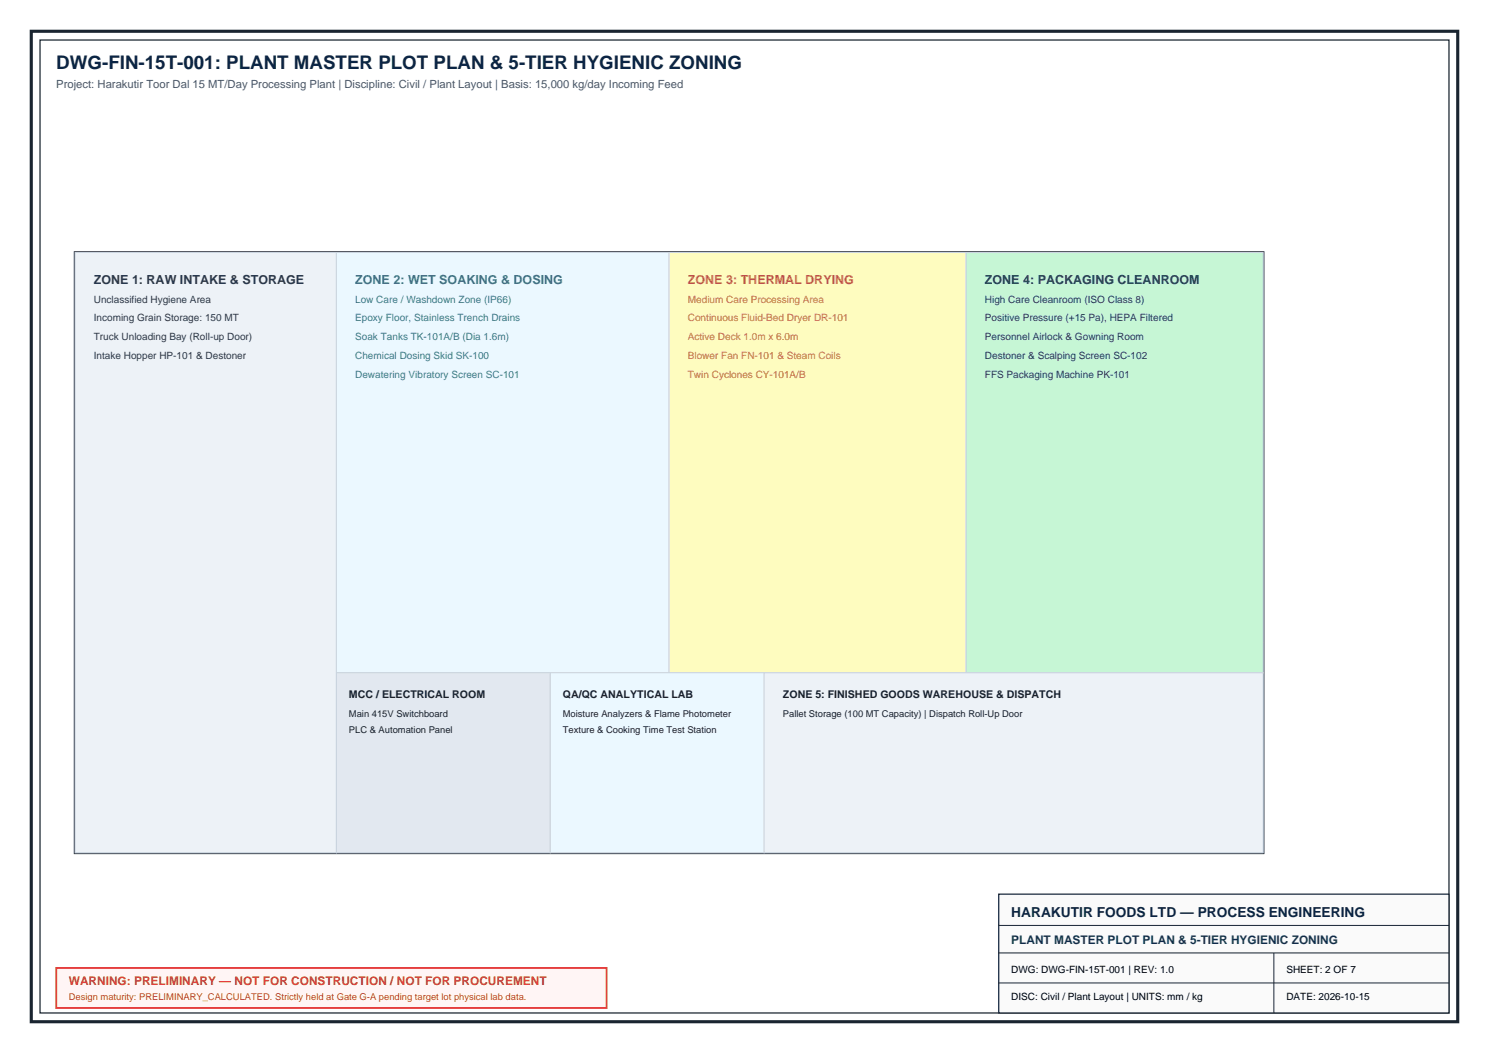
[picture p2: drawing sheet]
<svg xmlns="http://www.w3.org/2000/svg" width="420mm" height="297mm" viewBox="0 0 420 297" stroke-linecap="round" stroke-linejoin="round" font-family="sans-serif">
<defs><g id="words">
<text font-size="5.3" fill="#0b2545" x="15.9" y="19.4">DWG-FIN-15T-001: PLANT MASTER PLOT PLAN &amp; 5-TIER HYGIENIC ZONING</text>
<text font-size="3.9" fill="#0b2545" x="285.2" y="258.5">HARAKUTIR FOODS LTD — PROCESS ENGINEERING</text>
<text font-size="3.5" fill="#2d3748" x="26.5" y="80">ZONE 1: RAW INTAKE &amp; STORAGE</text>
<text font-size="3.5" fill="#2b6cb0" x="100.2" y="80">ZONE 2: WET SOAKING &amp; DOSING</text>
<text font-size="3.5" fill="#b7791f" x="194" y="80">ZONE 3: THERMAL DRYING</text>
<text font-size="3.5" fill="#22543d" x="277.8" y="80">ZONE 4: PACKAGING CLEANROOM</text>
<text font-size="3.4" fill="#13315c" x="285.2" y="266.3">PLANT MASTER PLOT PLAN &amp; 5-TIER HYGIENIC ZONING</text>
<text font-size="3.4" fill="#c53030" x="19.4" y="278">WARNING: PRELIMINARY — NOT FOR CONSTRUCTION / NOT FOR PROCUREMENT</text>
<text font-size="3.2" fill="#4a5568" x="15.9" y="24.7">Project: Harakutir Toor Dal 15 MT/Day Processing Plant | Discipline: Civil / Plant Layout | Basis: 15,000 kg/day Incoming Feed</text>
<g font-size="3" fill="#1a202c">
<text x="98.4" y="196.8">MCC / ELECTRICAL ROOM</text>
<text x="158.7" y="196.8">QA/QC ANALYTICAL LAB</text>
<text x="220.8" y="196.8">ZONE 5: FINISHED GOODS WAREHOUSE &amp; DISPATCH</text>
</g>
<g font-size="2.8" fill="#2d3748">
<text x="26.5" y="85.3">Unclassified Hygiene Area</text>
<text x="26.5" y="90.6">Incoming Grain Storage: 150 MT</text>
<text x="26.5" y="95.9">Truck Unloading Bay (Roll-up Door)</text>
<text x="26.5" y="101.2">Intake Hopper HP-101 &amp; Destoner</text>
</g>
<g font-size="2.8" fill="#2b6cb0">
<text x="100.2" y="85.3">Low Care / Washdown Zone (IP66)</text>
<text x="100.2" y="90.6">Epoxy Floor, Stainless Trench Drains</text>
<text x="100.2" y="95.9">Soak Tanks TK-101A/B (Dia 1.6m)</text>
<text x="100.2" y="101.2">Chemical Dosing Skid SK-100</text>
<text x="100.2" y="106.5">Dewatering Vibratory Screen SC-101</text>
</g>
<g font-size="2.8" fill="#b7791f">
<text x="194" y="85.3">Medium Care Processing Area</text>
<text x="194" y="90.6">Continuous Fluid-Bed Dryer DR-101</text>
<text x="194" y="95.9">Active Deck 1.0m x 6.0m</text>
<text x="194" y="101.2">Blower Fan FN-101 &amp; Steam Coils</text>
<text x="194" y="106.5">Twin Cyclones CY-101A/B</text>
</g>
<g font-size="2.8" fill="#22543d">
<text x="277.8" y="85.3">High Care Cleanroom (ISO Class 8)</text>
<text x="277.8" y="90.6">Positive Pressure (+15 Pa), HEPA Filtered</text>
<text x="277.8" y="95.9">Personnel Airlock &amp; Gowning Room</text>
<text x="277.8" y="101.2">Destoner &amp; Scalping Screen SC-102</text>
<text x="277.8" y="106.5">FFS Packaging Machine PK-101</text>
</g>
<g font-size="2.8">
<text x="285.2" y="274.4">DWG: DWG-FIN-15T-001 | REV: 1.0</text>
<text x="362.8" y="274.4">SHEET: 2 OF 7</text>
<text x="285.2" y="282.2">DISC: Civil / Plant Layout | UNITS: mm / kg</text>
<text x="362.8" y="282.2">DATE: 2026-10-15</text>
</g>
<g font-size="2.6" fill="#1a202c">
<text x="98.4" y="202.1">Main 415V Switchboard</text>
<text x="158.7" y="202.1">Moisture Analyzers &amp; Flame Photometer</text>
<text x="220.8" y="202.1">Pallet Storage (100 MT Capacity) | Dispatch Roll-Up Door</text>
<text x="98.4" y="206.7">PLC &amp; Automation Panel</text>
<text x="158.7" y="206.7">Texture &amp; Cooking Time Test Station</text>
</g>
<text font-size="2.6" fill="#c53030" x="19.4" y="282.2">Design maturity: PRELIMINARY_CALCULATED. Strictly held at Gate G-A pending target lot physical lab data.</text>
</g></defs>
<path d="M8.8 8.8h402.4v279.4h-402.4z" fill="none" stroke="#1a2530" stroke-width=".88" stroke-linecap="butt"/>
<path d="M11.3 11.3h397.4v274.4h-397.4z" fill="none" stroke="#1a2530" stroke-width=".35"/>
<path d="M281.7 252.2h127v33.5h-127z" fill-rule="evenodd" fill="#fafafa" stroke="#1a2530" stroke-width=".35"/>
<path d="M281.7 261h127M281.7 268.8h127M281.7 277.2h127M359.3 268.8v16.9" fill="none" stroke="#1a2530" stroke-width=".28"/>
<path d="M15.9 273h155.2v11.3h-155.2z" fill-rule="evenodd" fill="#fff5f5" stroke="#e53e3e" stroke-width=".53"/>
<path d="M21.2 71.2h335.1v169.4h-335.1z" fill="none" stroke="#1a202c" stroke-width=".71" stroke-linecap="butt"/>
<path d="M94.9 71.2v169.4M188.7 71.2v169.4M272.5 71.2v169.4M21.2 122h335.1M21.2 181.3h335.1" fill="none" stroke="#cbd5e0" stroke-width=".28"/>
<path d="M21.2 71.2h73.7v169.4h-73.7z" fill-rule="evenodd" fill="#edf2f7" stroke="#cbd5e0" stroke-width=".28"/>
<path d="M94.9 71.2h93.8v118.6h-93.8z" fill-rule="evenodd" fill="#ebf8ff" stroke="#cbd5e0" stroke-width=".28"/>
<path d="M188.7 71.2h83.8v118.6h-83.8z" fill-rule="evenodd" fill="#fefcbf" stroke="#cbd5e0" stroke-width=".28"/>
<path d="M272.5 71.2h83.8v118.6h-83.8z" fill-rule="evenodd" fill="#c6f6d5" stroke="#cbd5e0" stroke-width=".28"/>
<path d="M94.9 189.8h60.3v50.8h-60.3z" fill-rule="evenodd" fill="#e2e8f0" stroke="#cbd5e0" stroke-width=".28"/>
<path d="M155.2 189.8h60.3v50.8h-60.3z" fill-rule="evenodd" fill="#ebf8ff" stroke="#cbd5e0" stroke-width=".28"/>
<path d="M215.5 189.8h140.8v50.8h-140.8z" fill-rule="evenodd" fill="#edf2f7" stroke="#cbd5e0" stroke-width=".28"/>
<use href="#words"/>
</svg>
